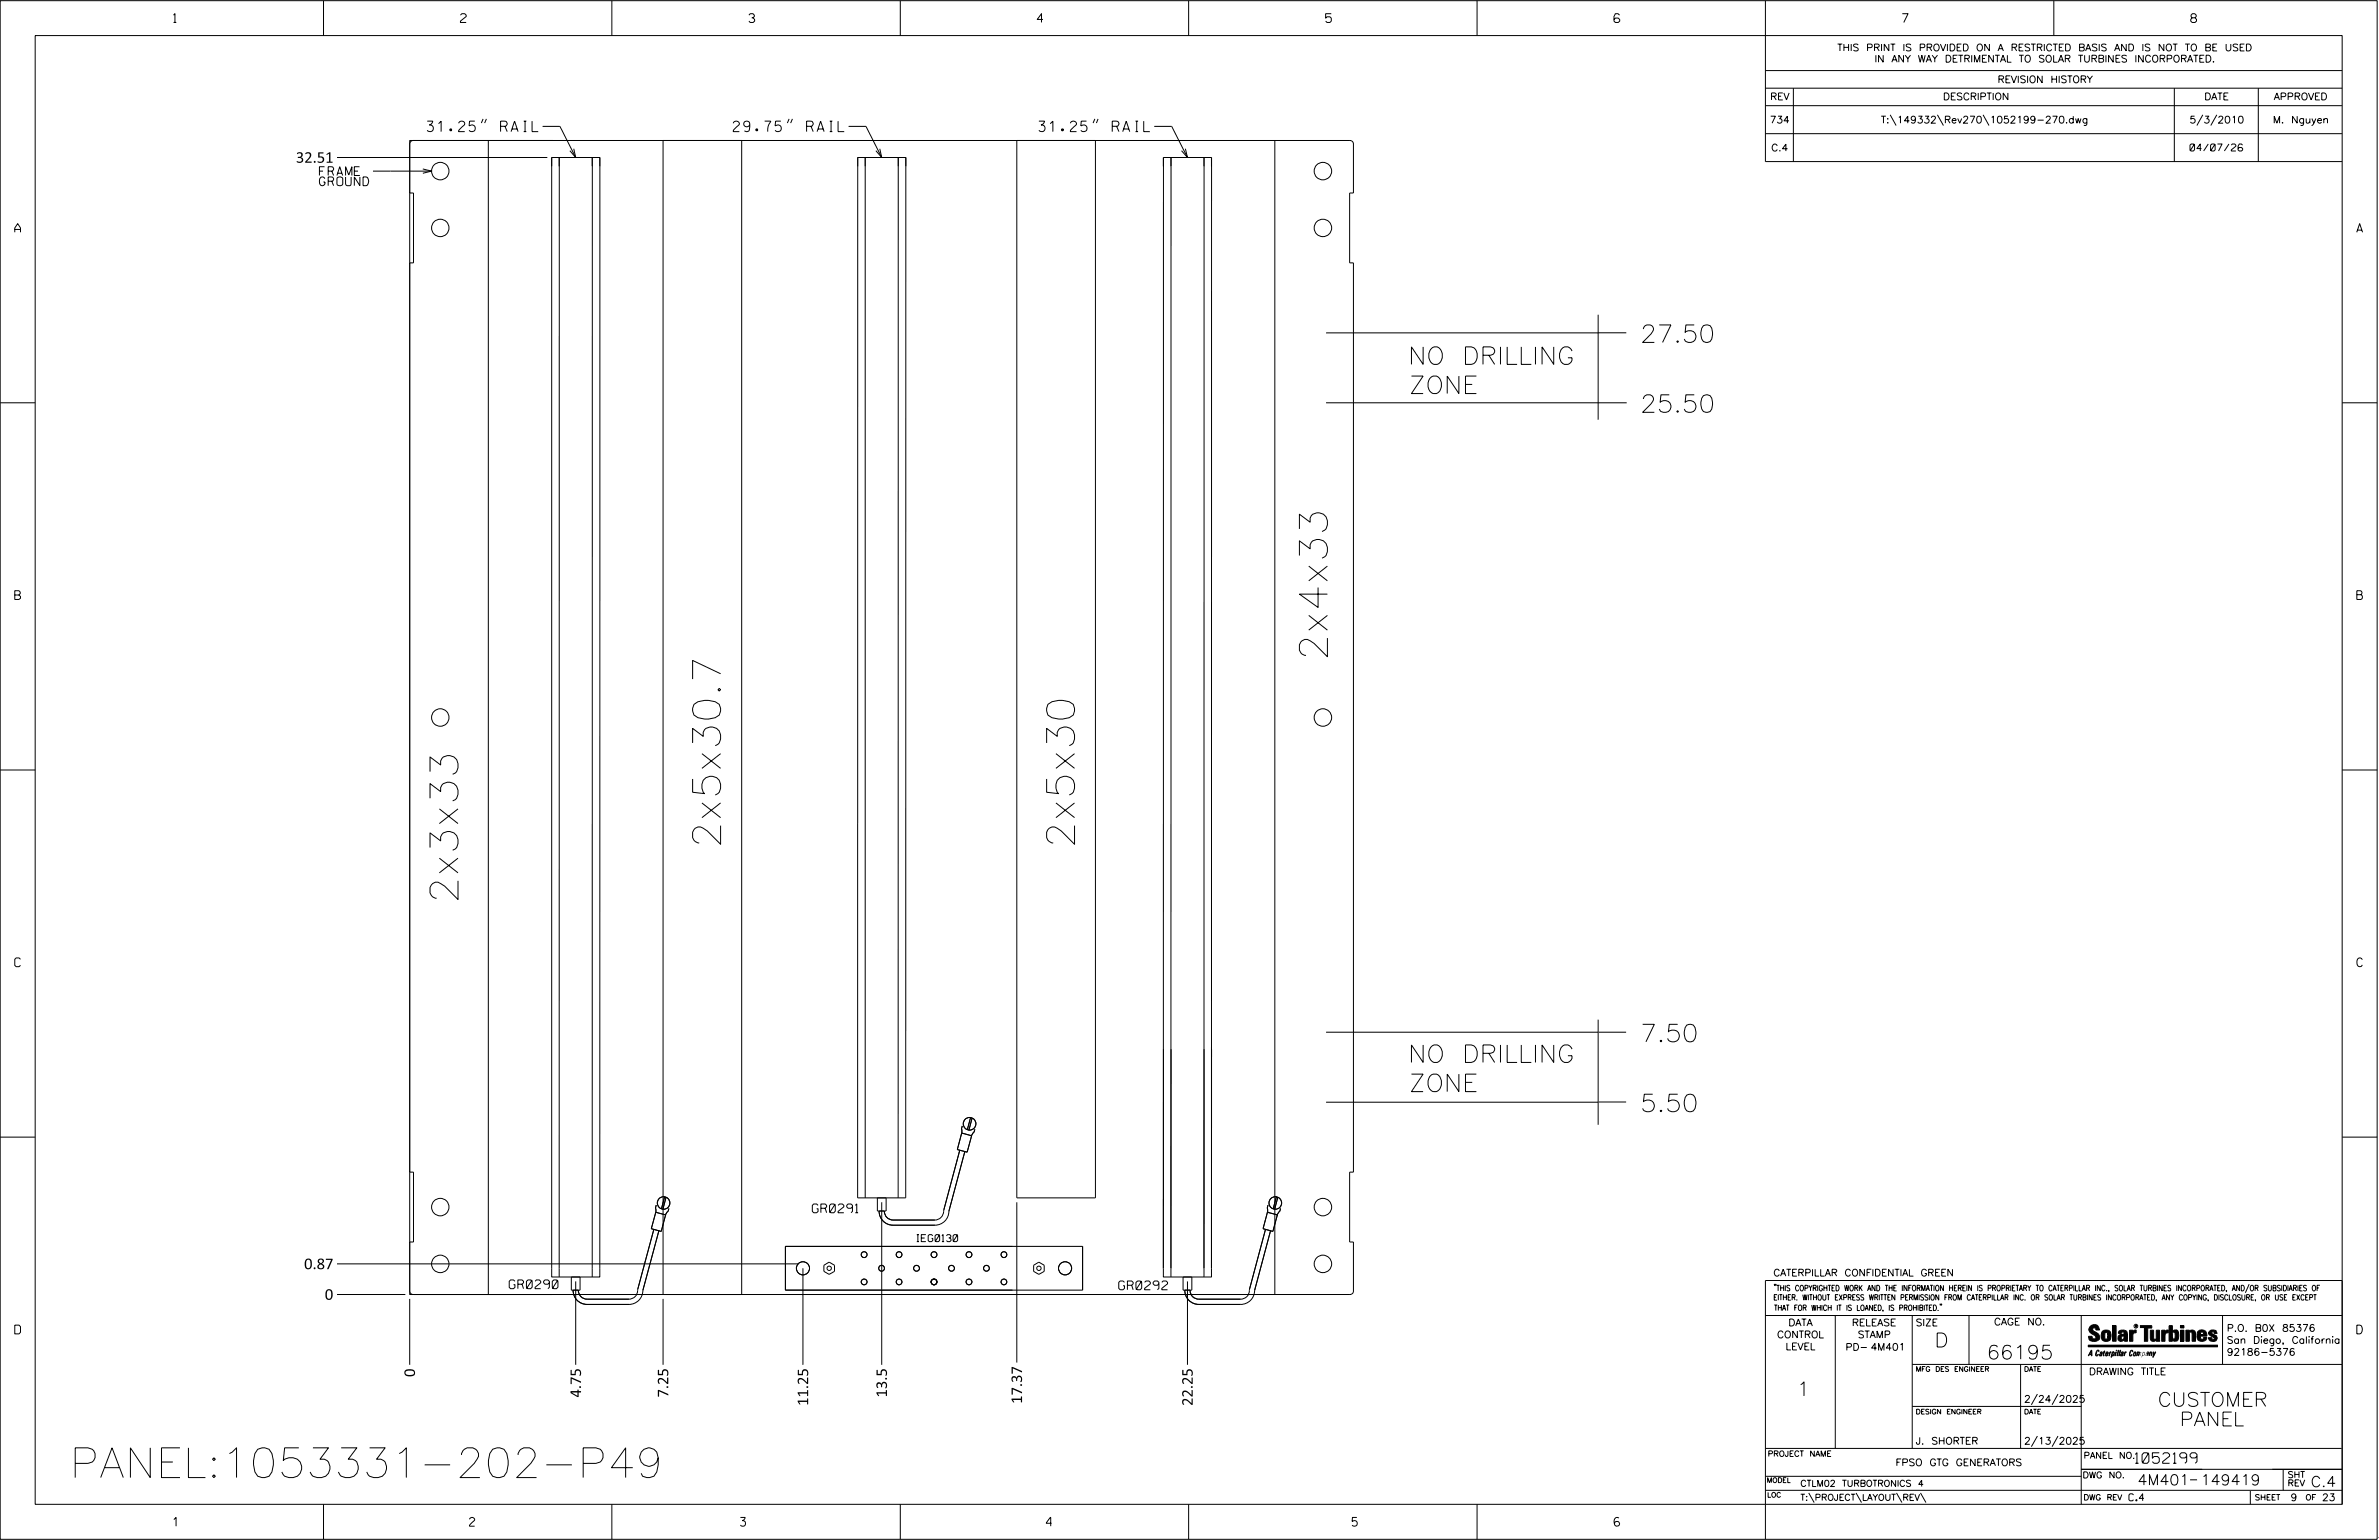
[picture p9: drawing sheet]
<svg xmlns="http://www.w3.org/2000/svg" width="864mm" height="559mm" viewBox="0 0 864 559" stroke-linecap="round" stroke-linejoin="round" font-family="sans-serif">
<defs><g id="words">
<text font-size="10.8" x="25.3" y="536.2">PANEL:1053331-202-P49</text>
<g font-size="10.2">
<text x="481.8" y="239.8" transform="rotate(-90 481.8 239.8)">2x4x33</text>
<text x="261.6" y="307.8" transform="rotate(-90 261.6 307.8)">2x5x30.7</text>
<text x="390.1" y="307.8" transform="rotate(-90 390.1 307.8)">2x5x30</text>
<text x="166.2" y="327.8" transform="rotate(-90 166.2 327.8)">2x3x33</text>
</g>
<g font-size="6.3">
<text x="595.4" y="124.2">27.50</text>
<text x="511.2" y="132.2">NO DRILLING</text>
<text x="511.5" y="142.8">ZONE</text>
<text x="595.4" y="149.6">25.50</text>
<text x="595.4" y="378">7.50</text>
<text x="511.2" y="385.5">NO DRILLING</text>
<text x="511.5" y="396.1">ZONE</text>
<text x="595.4" y="403.4">5.50</text>
</g>
<g font-size="5.1">
<text x="702.3" y="488.8">D</text>
<text x="721.2" y="493.2">66195</text>
<text x="652.2" y="506.5">1</text>
<text x="783.3" y="510.3">CUSTOMER</text>
<text x="791.3" y="517.4">PANEL</text>
</g>
<g font-size="3.8">
<text x="155.1" y="47.8">31.25&quot; RAIL</text>
<text x="266.2" y="47.8">29.75&quot; RAIL</text>
<text x="377.1" y="47.8">31.25&quot; RAIL</text>
<text x="107.4" y="59.1">32.51</text>
<text x="110.4" y="460.5">0.87</text>
<text x="117.9" y="471.6">0</text>
<text x="150.6" y="499.6" transform="rotate(-90 150.6 499.6)">0</text>
<text x="210.9" y="507.1" transform="rotate(-90 210.9 507.1)">4.75</text>
<text x="242.6" y="507.1" transform="rotate(-90 242.6 507.1)">7.25</text>
<text x="322" y="507.1" transform="rotate(-90 322 507.1)">13.5</text>
<text x="371" y="509.4" transform="rotate(-90 371 509.4)">17.37</text>
<text x="293.4" y="510.1" transform="rotate(-90 293.4 510.1)">11.25</text>
<text x="433" y="510.1" transform="rotate(-90 433 510.1)">22.25</text>
<text x="775.1" y="531">1052199</text>
<text x="775.9" y="538.9">4M401</text>
<text x="798.8" y="538.9">149419</text>
<text x="838.8" y="539.5">C.4</text>
</g>
<g font-size="3.2">
<text x="63" y="8.2">1</text>
<text x="167.2" y="8.2">2</text>
<text x="271.8" y="8.2">3</text>
<text x="376.5" y="8.2">4</text>
<text x="481.2" y="8.2">5</text>
<text x="690.6" y="8.2">7</text>
<text x="795.3" y="8.2">8</text>
<text x="115.9" y="63.7">FRAME</text>
<text x="115.9" y="67.4">GROUND</text>
<text x="5.4" y="84.3">A</text>
<text x="855.5" y="84.3">A</text>
<text x="5.4" y="217.5">B</text>
<text x="855.6" y="217.5">B</text>
<text x="5.4" y="350.8">C</text>
<text x="855.6" y="350.8">C</text>
<text x="294.9" y="440.1">GR0291</text>
<text x="184.9" y="467.6">GR0290</text>
<text x="406.1" y="468">GR0292</text>
<text x="5.4" y="484">D</text>
<text x="855.6" y="484">D</text>
<text x="62.8" y="553.8">1</text>
<text x="170.4" y="553.8">2</text>
<text x="268.8" y="553.8">3</text>
<text x="379.8" y="553.8">4</text>
<text x="490.8" y="553.8">5</text>
<text x="585.9" y="553.8">6</text>
</g>
<g font-size="2.5">
<text x="666.9" y="18.5">THIS PRINT IS PROVIDED ON A RESTRICTED BASIS AND IS NOT TO BE USED</text>
<text x="680.5" y="22.6">IN ANY WAY DETRIMENTAL TO SOLAR TURBINES INCORPORATED.</text>
<text x="725.1" y="30">REVISION HISTORY</text>
<text x="642.6" y="36.3">REV</text>
<text x="705.3" y="36.3">DESCRIPTION</text>
<text x="800.2" y="36.3">DATE</text>
<text x="825.4" y="36.3">APPROVED</text>
<text x="642.4" y="44.7">734</text>
<text x="682.8" y="44.7">T:\149332\Rev270\1052199-270.dwg</text>
<text x="794.8" y="44.7">5/3/2010</text>
<text x="825.1" y="44.7">M. Nguyen</text>
<text x="643" y="54.8">C.4</text>
<text x="795" y="54.8">04/07/26</text>
<text x="332.8" y="450.5">IEG0130</text>
<text x="643.8" y="463">CATERPILLAR CONFIDENTIAL GREEN</text>
<text x="645.1" y="485.5">CONTROL</text>
<text x="649.2" y="481.1">DATA</text>
<text x="672.3" y="481.1">RELEASE</text>
<text x="674.4" y="485.5">STAMP</text>
<text x="695.4" y="481.1">SIZE</text>
<text x="723.8" y="480.8">CAGE NO.</text>
<text x="808.4" y="483.1">P.O. B0X 85376</text>
<text x="648.2" y="489.8">LEVEL</text>
<text x="669.9" y="490">PD- 4M401</text>
<text x="808.4" y="487.5">San Diego, California</text>
<text x="808.4" y="491.8">92186-5376</text>
<text x="758.3" y="498.9">DRAWING TITLE</text>
<text x="734.8" y="508.9">2/24/2025</text>
<text x="695.4" y="524.1">J. SHORTER</text>
<text x="734.8" y="524.1">2/13/2025</text>
<text x="688.1" y="531.9">FPSO GTG GENERATORS</text>
<text x="772.8" y="544.6">C.4</text>
<text x="831.5" y="544.6">9</text>
<text x="842.9" y="544.6">23</text>
</g>
<g font-size="2.3">
<text x="756.4" y="529.2">PANEL NO.</text>
<text x="653.5" y="539.4">CTLM02 TURBOTRONICS 4</text>
<text x="756" y="536.3">DWG NO.</text>
<text x="830.4" y="539.3">REV</text>
<text x="830.4" y="536.2">SHT</text>
<text x="653.5" y="544.5">T:\PROJECT\LAYOUT\REV\</text>
</g>
<g font-size="2">
<text x="643.8" y="468.4">&quot;THIS COPYRIGHTED WORK AND THE INFORMATION HEREIN IS PROPRIETARY TO CATERPILLAR INC., SOLAR TURBINES INCORPORATED, AND/OR SUBSIDIARIES OF</text>
<text x="643.8" y="471.8">EITHER. WITHOUT EXPRESS WRITTEN PERMISSION FROM CATERPILLAR INC. OR SOLAR TURBINES INCORPORATED, ANY COPYING, DISCLOSURE, OR USE EXCEPT</text>
<text x="644" y="475.6">THAT FOR WHICH IT IS LOANED, IS PROHIBITED.&quot;</text>
<text x="641.7" y="528.5">PROJECT NAME</text>
<text x="756.3" y="544.3">DWG REV</text>
<text x="818.5" y="544.3">SHEET</text>
<text x="836.9" y="544.3">OF</text>
</g>
<g font-size="1.8">
<text x="695.4" y="497.6">MFG DES ENGINEER</text>
<text x="734.8" y="497.6">DATE</text>
<text x="695.4" y="513.1">DESIGN ENGINEER</text>
<text x="734.8" y="513.1">DATE</text>
<text x="641.3" y="538">MODEL</text>
<text x="641.5" y="543.3">LOC</text>
</g>
<text font-size=".9" x="775.1" y="481.7">R</text>
</g></defs>
<g fill="none" stroke="#000" stroke-width=".36">
<path d="M.1 .2h862.8v558.4h-862.8zM12.8 12.9h837.4v533h-837.4zM117.4 .2v12.7M222.1 .2v12.7M326.8 .2v12.7M431.5 .2v12.7M536.2 .2v12.7M587.9 5.5l-.5-.5h-1l-.5 1v1.7l.5 .4h1l.6-.4v-.6l-.6-.5h-1l-.5 .5M640.9 .2v58.4h209.3M745.6 .2v12.7M640.9 25.6h209.3M640.9 32h209.3"/>
<path d="M640.9 38.3h209.3M651 32v26.6M789.3 32v26.6M819.8 32v26.6M122.3 57.1h76.4M148.7 51h28.6v418.7h-28.6zM149.1 51.4l.9-.4h340a1.26 1.26 0 0 1 1.3 1.2v17.8h-1.4v25.4h1.4v329.9h-1.4v25.4h1.4v17.8a1.26 1.26 0 0 1-1.3 1.2h-340l-.9-.4-.4-.8v-17.8h1.4v-25.4h-1.4v-329.9h1.4v-25.4h-1.4v-17.8zM175.4 43.1l-.7 1.6M176.6 43.1l-.7 1.6M197 45.9h6.3l5.7 11.2M200.3 57.1v406.3h17.4l.1-406.3M203 57.1v406.3"/>
<path d="M208.3 54l.7 3.2-2.1-2.5M215 57.1v406.3M240.7 51v418.7M269.2 51v418.7M286.5 43.1l-.7 1.6M287.7 43.1l-.7 1.6M308 45.9h6.4l5.7 11.2M311.4 57.2l-.1 377.5h17.5v-377.5M314.1 57.1v377.6M319.4 54l.7 3.2-2.1-2.5M326.1 57.1l-.1 377.6M369.1 51v383.7h28.6v-383.7"/>
<path d="M397.4 43.1l-.6 1.6M398.6 43.1l-.6 1.6M419 45.9h6.3l5.8 11.2M422.3 57.1v406.3h17.5v-406.3h-17.5v3.2M425.1 57.1v406.3M430.3 54l.8 3.2-2.2-2.5M437.1 57.1v406.3M462.8 51v418.7M640.9 48.5h209.3M686.2 41.7l2.1 3.8M703.3 41.7l2.2 3.8M719.9 41.7l2.1 3.8"/>
<path d="M799.6 41.7l-2.1 3.8M804.7 41.7l-2.2 3.8M135.4 62.1h21.3M153.5 61.3l3.2 .8-3.2 .8M200.3 60.3v-3.2h17.4v3.2M311.4 60.3v-3.2h17.4v3.2M580.1 114.2v38.1M590.4 120.8h-109M.1 146.2h12.7M481.4 146.2h109.1M850.2 146.2h12.7M.1 279.4h12.7"/>
<path d="M850.2 279.4h12.7M481.4 374.5h98.7M580.1 370v38.1M580.4 374.5h9.9M481.4 399.9h98.7M580.4 399.9h9.9M.1 412.6h12.7M348.4 417.4l-5.8 21.6a3.4 3.4 0 0 1-3.2 3.7h-15.2a3.2 3.2 0 0 1-3.2-3.3M349.1 411.1l3.6 1-1.6 6-3.6-1zM349.3 408.6l-.3 2.8M350.2 417.9l-5.7 21.6a5.1 5.1 0 0 1-5.1 5.1h-15.2a5.1 5.1 0 0 1-5.1-5.2M352.3 405.6l-1.1 4.3"/>
<path d="M352.9 405.7l-1.2 4.4M353.9 409.8l-.3 1-1 1.5M850.2 412.6h12.7M238.1 439.9l3.5 .9-1.6 6-3.6-1zM238.2 437.3l-.3 1.1 .1 1.7M241.3 434.3l-1.2 4.3M241.8 434.4l-1.2 4.4M242.8 438.5l-.3 1-.7 .9-.2 .7M318.5 434.7v4.7h3.2v-4.7M320.1 436.2v59M369.1 436.2v58.2M460.1 439.9l3.6 .9-1.6 6-3.6-1z"/>
<path d="M460.3 437.3l-.3 1.1 .1 1.7M463.3 434.3l-1.1 4.3M463.9 434.4l-1.2 4.4M464.9 438.5l-.3 1-1 1.6M122.3 458.6h167.6M237.3 446.1l-5.8 21.6a3.3 3.3 0 0 1-3.2 3.7h-15.2a3.2 3.2 0 0 1-3.2-3.3M239.2 446.6l-5.8 21.6a5.1 5.1 0 0 1-5.1 5.1h-15.2a5.1 5.1 0 0 1-5.1-5.2M285.1 452.3h107.9v15.8h-107.9zM299.1 459.1l1.9-1.1 1.9 1.1v2.2l-1.9 1.1-1.9-1.1zM375.2 459.1l1.9-1.1 2 1.1v2.2l-2 1.1-1.9-1.1zM459.4 446.1l-5.8 21.6a3.3 3.3 0 0 1-3.2 3.7h-15.2a3.1 3.1 0 0 1-3.2-3.3M461.2 446.6l-5.8 21.6a5.1 5.1 0 0 1-5 5.1h-15.2a5.1 5.1 0 0 1-5.1-5.2"/>
<path d="M122.3 469.7h24.8M148.7 471.3v23.9M207.4 463.4h3.2v4.7h-3.2zM209 465v30.2M240.7 471.3v23.9M291.5 460.2v35M429.5 463.4h3.1v4.7h-3.1zM431.1 465v30.2M640.9 477.3h209.3M644.2 466.1l-.1 .4M644.7 466.1l-.2 .4M666.2 477.3v48.3"/>
<path d="M694.2 477.3v48.3M704.4 473.3l-.1 .4M704.8 473.3l-.1 .4M714.8 477.3v17.8M755.5 477.3v68.6M806.8 477.3v17.8M816.5 466l-1.4 3.1M850.2 464.6h-209.3v94M850.2 464.8v81.1M694.2 495.1h156M733.5 495.1v30.5M758.6 481.4a2.02 2.02 0 0 1 3.1-.1l.5 1.3h-1.3l-.2-.6-.4-.2-.6 .1-.1 .4 .4 .7a2.46 2.46 0 0 1 2.2 2.9 2.83 2.83 0 0 1-3.8 .3l-.3-1.3h1.3l.2 .7 .6 .3 .5-.2 .2-.5-.4-.6-1.9-1.2-.4-.9z"/>
<path d="M759.2 491.3h-.7l.7-1.2v1.9h.2l-.1-2.1-1.3 2.1 .5-.5h.7M761.3 490l.3-.2 .4 .3-.1 .3-.3-.4-.4 .3-.3 1.6h.4l.4-.5-.3 .6-.4 .1-.3-.4zM762.6 490.6l.5-.1-.1 1.4h-.9a.74 .74 0 0 1 .9-.8l-.3 .7-.5 .1 .2-.5 .6-.2v-.5l-.7 .2zM763 483.2a2.17 2.17 0 0 1 3.1 0l.3 1.4-.3 1.5a2.17 2.17 0 0 1-3.1 0l-.3-1.5zM763.6 490.5l.4-.4 .2 .6h-.3l-.3 .9 .2 .4-.3-.1zM764.1 483.7l.5-.4 .4 .3v2.2l-.4 .2-.5-.2zM764.6 491.1l.6 .2v-.7l-.4-.1-.4 .6-.1 .8h.6M764.6 491.1l-.1 .8h.4M764.6 482.6v.8M764.8 490.7l.4 .1v.3h-.6zM765 491.5l-.1 .4zM766 490.5l-.5 1.5z"/>
<path d="M766 490.8l.4-.3-.4 .4M766.9 481h1.3v5.7h-1.3zM767 490.8l.5 .1-.3 .8-.4 .2zM767.3 490.5h-.5l-.5 2M767.3 490.5a.8 .8 0 0 1 .2 1 .8 .8 0 0 1-.9 .4l-.1 .6M767.3 490.5l-.1 .2M768.1 490.5l-.4 1.5zM768.2 489.9h.3l-.1 .2h-.2zM769 489.9l-.5 2.1zM769.7 489.9l-.6 2.1zM770.1 491.4l.5-.3-.5 .8zM770.4 491.9h.1"/>
<path d="M770.6 491.1l.1-.4-.7 .2 .1-.3 .6-.1 .2 .3-.5 1.1M770.6 491.1a.74 .74 0 0 0-.8 .8h.6M771 484.8h-.7l-.3 .6 .4 .7 .5-.3 .1-2.4h-.8l-.1 .4h-1.2a1.71 1.71 0 0 1 1.8-1.3 1.71 1.71 0 0 1 1.6 1.4v2.8h-1.1l-.1-.6M771 484.2l-1.5 .1a1.41 1.41 0 0 0 0 2.4l.5 .1 1.1-.7M771.2 486.1h-.1M771.4 490.5l.1 .3 .4-.3-.9 1.5zM771.5 490.8h.1M773 482.7h1.2v.5l.5-.5 .7-.1v1h-.6l-.5 .4-.1 2.7h-1.2zM773.3 490.3l.6-.4 .4 .2-.1 .4-.3-.4a1.28 1.28 0 0 0-.5 1.8l.6-.4-.1 .4-.8 .1zM774.7 490.8l.5-.3a.88 .88 0 0 1 .2 .9 .88 .88 0 0 1-.7 .7l-.2-.2zM774.8 490.9h.5l-.3 1h-.3l-.2-.2zM775.2 490.5l-.1 .2"/>
<path d="M776.8 481h4.3v.9h-1.5v4.8h-1.3M776.8 490.6l-.8 .2v-.3l-.4 1.5 .8-1.3v1.3l.3-1.2M779.3 491.1h.4M779.6 490.5h.3l-.3 1.4M779.6 490.7h.2l-.1 .4M779.7 491.1l-.1 .4M779.7 491.1l-.4 .2M780.1 492l.4-1.5 .1 .3 .3-.3 .3 .2-.3 1.3v-1.3l-.7 1.3M780.6 482.7h1.2v2.7l.1 .4 .4 .3 .4-.7v-2.7h1.2l.1 4h-1.3v-.5l-1.1 .6-.7-.3-.3-.7zM781.6 492.5l1-2-.8 1.3-.2-1.3-.2 2M784.7 482.7h1.2v.5l.5-.5 .7-.1v1h-.5l-.6 .4-.1 2.7h-1.2zM787.4 481h1.2v2a1.4 1.4 0 0 1 2.2 .2l.1 1.4-.4 1.9-1.5 .1-.4-.5v-1l.5 .9 .5-.3v-2.1l-.5-.4-.5 .7v2.8h-1.2z"/>
<path d="M791.5 482.7h1.3v4h-1.3zM791.5 481h1.3v.9h-1.3zM793.5 482.7h1.3v.4l.7-.5 1.1 .2 .4 .6v3.3h-1.2l-.3-3.4-.7 .2v3.2h-1.3zM794.8 483.1h.1M797.7 483.2a1.92 1.92 0 0 1 2.4-.5 1.92 1.92 0 0 1 1 2.1h-2.3v.8l.6 .5 .5-.3v-.5h1.2a1.83 1.83 0 0 1-2.1 1.4 1.83 1.83 0 0 1-1.5-2.1zM798.8 484.2v.6M799.1 483.4h.6l.2 .8h-1.1zM804.6 482.9a1.84 1.84 0 0 0-2.9 .8 3.3 3.3 0 0 0 2.2 1.9l-.5 .5-.4-.3-.1-.4h-1.2l.1 .6a1.92 1.92 0 0 0 2.9 .4M804.9 483.8h-1.2l-.2-.6-.5 .1-.1 .3 .1 .3 1.8 .9M805.1 488.1h-47.1v.6h47.1M694.2 510.3h61.3M739.6 505.8l-2.2 3.9"/>
<path d="M747.1 505.8l-2.2 3.9M640.9 525.6h209.2M640.9 535.7h114.6M739.6 521.1l-2.2 3.8M747.1 521.1l-2.2 3.8M755.5 533.2h94.7M795 537h2.6M828.8 533.2v7.6M117.4 545.9v12.7M222.1 545.9v12.7M326.8 545.9v12.7M431.5 545.9v12.7"/>
<path d="M536.2 545.9v12.7M640.9 540.8h209.3M656.6 541.7l2 3.5M673.8 541.7l1.9 3.5M688.4 541.7l2 3.5M697.2 541.7l1.9 3.5M816.9 541v4.9M863.5 558h.1"/>
<circle cx="159.8" cy="62.1" r="3.2"/>
<circle cx="480.2" cy="62.1" r="3.2"/>
<circle cx="159.8" cy="82.7" r="3.2"/>
<circle cx="480.2" cy="82.7" r="3.2"/>
<circle cx="159.8" cy="260.4" r="3.2"/>
<circle cx="480.2" cy="260.4" r="3.2"/>
<circle cx="352" cy="407.8" r="2.29"/>
<circle cx="159.8" cy="438" r="3.2"/>
<circle cx="240.9" cy="436.5" r="2.27"/>
<circle cx="463" cy="436.5" r="2.28"/>
<circle cx="480.2" cy="438" r="3.2"/>
<circle cx="159.8" cy="458.6" r="3.2"/>
<circle cx="313.7" cy="455.3" r="1.05"/>
<circle cx="326.4" cy="455.2" r="1.05"/>
<circle cx="339.1" cy="455.3" r="1.06"/>
<circle cx="351.8" cy="455.3" r="1.05"/>
<circle cx="364.4" cy="455.2" r="1.05"/>
<circle cx="480.2" cy="458.6" r="3.2"/>
<circle cx="291.5" cy="460.2" r="2.38"/>
<circle cx="301" cy="460.2" r=".79"/>
<circle cx="313.7" cy="465.2" r="1.05"/>
<circle cx="320" cy="460.2" r="1.05"/>
<circle cx="326.4" cy="465.2" r="1.04"/>
<circle cx="332.7" cy="460.2" r="1.06"/>
<circle cx="339.1" cy="465.2" r="1.05"/>
<circle cx="345.4" cy="460.2" r="1.06"/>
<circle cx="351.7" cy="465.2" r="1.05"/>
<circle cx="358.1" cy="460.2" r="1.05"/>
<circle cx="364.4" cy="465.2" r="1.04"/>
<circle cx="377.1" cy="460.2" r=".79"/>
<circle cx="386.6" cy="460.2" r="2.38"/>
<circle cx="775.4" cy="481.2" r=".69"/>
</g>
<g fill="#000">
<path d="M768.1 490.5l-.4 1.5zM768.2 489.9h.3l-.1 .2h-.2zM769 489.9l-.5 2.1zM769.7 489.9l-.6 2.1zM791.5 481h1.3v.9h-1.3zM791.5 482.7h1.3v4h-1.3zM758 488.1h47.1v.6h-47.1z"/>
<path d="M759.2 489.9l-1.2 2.1 .5-.5h.7v.5h.2zM759.2 490.1v1.2h-.7z" fill-rule="evenodd"/>
<path d="M758.6 481.4a2.02 2.02 0 0 1 3.1-.1l.5 1.3h-1.3l-.2-.6-.4-.2-.6 .1-.1 .4 .4 .7a2.46 2.46 0 0 1 2.2 2.9 2.83 2.83 0 0 1-3.8 .3l-.3-1.3h1.3l.2 .7 .6 .3 .5-.2 .2-.5-.4-.6-1.9-1.2-.4-.9z" fill-rule="evenodd"/>
<path d="M761.3 490l.3-.2 .4 .3-.1 .3-.3-.4-.4 .3-.3 1.6h.4l.4-.5-.3 .6-.4 .1-.3-.4z" fill-rule="evenodd"/>
<path d="M762.6 490.6l.5-.1-.1 1.4h-.9a.74 .74 0 0 1 .9-.8l-.6 .3-.2 .5 .5-.1 .3-.6v-.5l-.7 .2z" fill-rule="evenodd"/>
<path d="M763.6 490.5l.4-.4 .2 .6h-.3l-.3 .9 .2 .4-.3-.1z" fill-rule="evenodd"/>
<path d="M764.8 490.5l.5 .3-.1 .5h-.6l.6-.2v-.3l-.4-.1-.3 1.2h.4l.3-.4-.6 .6-.3-.2v-.4z" fill-rule="evenodd"/>
<path d="M763 483.2a2.17 2.17 0 0 1 3.1 0l.3 1.4-.3 1.5a2.17 2.17 0 0 1-3.1 0l-.3-1.5zM764.1 483.7v2.1l.5 .2 .4-.2v-2.2l-.4-.3z" fill-rule="evenodd"/>
<path d="M766 490.5v.3l.4-.1-.4 .2-.5 1.1z" fill-rule="evenodd"/>
<path d="M766.8 490.5l-.5 2 .3-.6a.71 .71 0 0 0 .9-.5 .71 .71 0 0 0-.4-.9zM767 490.8l.5 .1-.3 .8-.4 .2z" fill-rule="evenodd"/>
<path d="M766.9 481h1.3v5.7h-1.3z" fill-rule="evenodd"/>
<path d="M770.1 490.6l.6-.1 .2 .3-.4 1.2-.5 .1-.2-.5 .3-.5h.5l-.7 .5v.3l.4-.1 .4-.9-.5-.2-.2 .2z" fill-rule="evenodd"/>
<path d="M769.4 482.8l-.5 1h1.2l.1-.4h.8v.8l-1.5 .1a1.41 1.41 0 0 0 0 2.4l.5 .1 1.1-.7 .1 .6h1.1v-2.8a1.79 1.79 0 0 0-2.4-1.2zM770.3 484.8h.7l-.1 1-.5 .3-.4-.7z" fill-rule="evenodd"/>
<path d="M771.4 490.5l.1 .3 .4-.3-.9 1.5z" fill-rule="evenodd"/>
<path d="M773 482.7h1.2v.5l.5-.5 .7-.1v1h-.6l-.5 .4-.1 2.7h-1.2z" fill-rule="evenodd"/>
<path d="M773.3 490.3l.6-.4 .4 .2-.1 .4-.3-.4a1.28 1.28 0 0 0-.5 1.8l.6-.4-.3 .5h-.6z" fill-rule="evenodd"/>
<path d="M774.7 490.8l-.2 1.1h.7a.96 .96 0 0 0 0-1.4zM774.8 490.9h.5l-.1 .6-.5 .4-.2-.2z" fill-rule="evenodd"/>
<path d="M776 490.5v.3l.4-.3 .2 .3 .7-.2-.3 1.4v-1.3l-.6 1.3v-1.3l-.8 1.3z" fill-rule="evenodd"/>
<path d="M776.8 481h4.3v.9h-1.5v4.8h-1.3v-4.8h-1.5z" fill-rule="evenodd"/>
<path d="M777.9 490.5l-.5 2 .3-.6a.71 .71 0 0 0 .9-.5 .71 .71 0 0 0-.4-.9zM778.1 490.8l.3-.1 .1 .4-.5 .8-.2-.5z" fill-rule="evenodd"/>
<path d="M779.3 490.6l.6-.1-.3 1.5-.7-.1a.67 .67 0 0 1 .8-.8l-.6 .3-.1 .5 .4-.1 .4-.9-.4-.2-.3 .2z" fill-rule="evenodd"/>
<path d="M780.5 490.5l.1 .3 .3-.3 .3 .2-.3 1.3v-1.3l-.8 1.3z" fill-rule="evenodd"/>
<path d="M780.6 482.7h1.2v2.7l.1 .4 .4 .3 .4-.7v-2.7h1.2l.1 4h-1.3v-.5l-1.1 .6-.7-.3-.3-.7z" fill-rule="evenodd"/>
<path d="M781.6 490.5l.2 1.3 .8-1.3-1.2 2z" fill-rule="evenodd"/>
<path d="M784.7 482.7h1.2v.5l.5-.5 .7-.1v1h-.5l-.6 .4-.1 2.7h-1.2z" fill-rule="evenodd"/>
<path d="M787.4 481h1.2v2a1.4 1.4 0 0 1 2.2 .2l.1 1.4-.4 1.9-1.5 .1-.4-.5v-1l.5 .9 .5-.3v-2.1l-.5-.4-.5 .7v2.8h-1.2z" fill-rule="evenodd"/>
<path d="M793.5 482.7h1.3v.4a1.29 1.29 0 0 1 2.2 .3v3.3h-1.2l-.3-3.4-.7 .2v3.2h-1.3z" fill-rule="evenodd"/>
<path d="M797.7 483.2a1.92 1.92 0 0 1 2.4-.5 1.92 1.92 0 0 1 1 2.1h-2.3v.8l.6 .5 .5-.3v-.5h1.2a1.83 1.83 0 0 1-2.1 1.4 1.83 1.83 0 0 1-1.5-2.1zM799.1 483.4l-.3 .8h1.1l-.2-.8z" fill-rule="evenodd"/>
<path d="M801.9 483.2a1.94 1.94 0 0 1 3 .1v.5h-1.2l-.2-.6-.5 .1-.1 .3 .1 .3 1.8 .9a1.2 1.2 0 0 1 .1 1.3 1.2 1.2 0 0 1-1.2 .7l-1.6-.4-.4-1h1.2l.1 .4 .4 .3 .5-.5a3.3 3.3 0 0 1-2.2-1.9z" fill-rule="evenodd"/>
<circle cx="761.4" cy="492" r=".07"/>
<circle cx="762.2" cy="485.1" r=".07"/>
<circle cx="769.3" cy="492" r=".07"/>
<circle cx="773.1" cy="486.7" r=".07"/>
<circle cx="791.5" cy="486.7" r=".07"/>
<circle cx="791.5" cy="481" r=".07"/>
<circle cx="794.8" cy="486.7" r=".07"/>
</g>
<use href="#words"/>
</svg>
